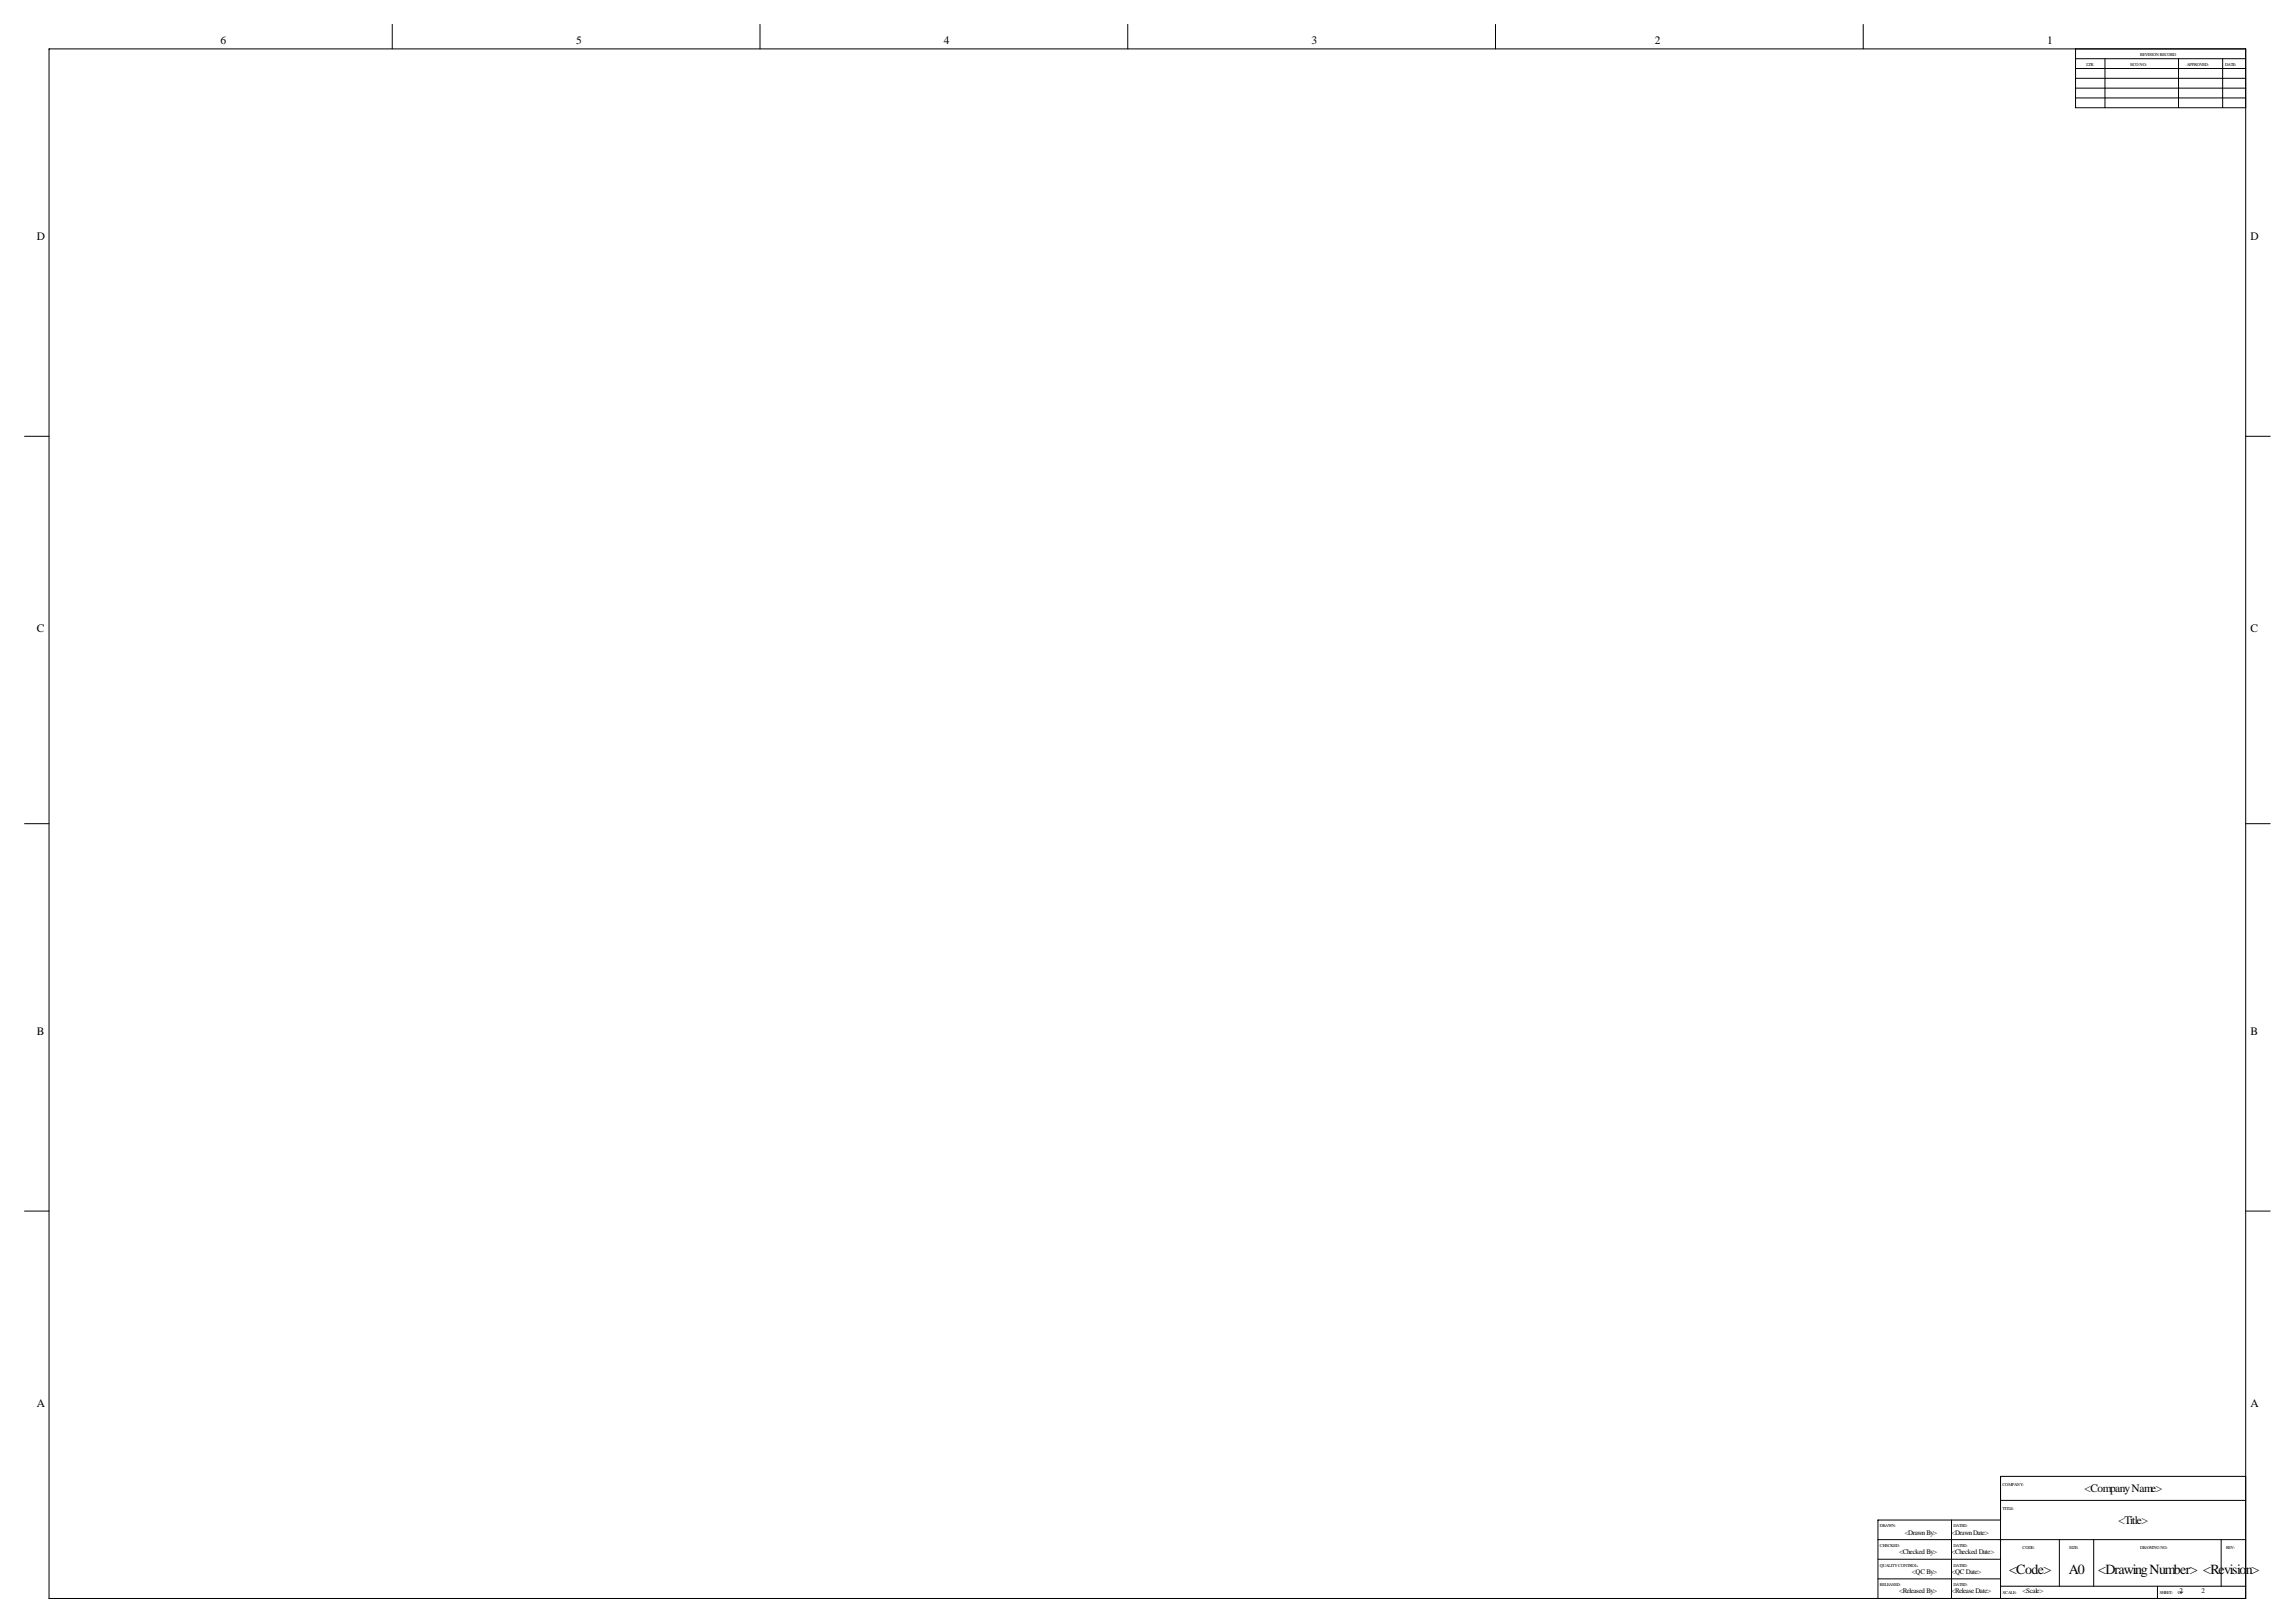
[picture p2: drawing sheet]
<svg xmlns="http://www.w3.org/2000/svg" width="1189mm" height="841mm" viewBox="0 0 1189 841" stroke-linecap="round" stroke-linejoin="round" font-family="sans-serif">
<defs><g id="words">
<g font-size="7.3">
<text x="1041" y="815">&lt;Code&gt;</text>
<text x="1072" y="815">A0</text>
<text x="1087" y="815">&lt;Drawing Number&gt; &lt;Revision&gt;</text>
</g>
<g font-size="5.9">
<text x="114" y="23">6</text>
<text x="298" y="23">5</text>
<text x="489" y="23">4</text>
<text x="679" y="23">3</text>
<text x="857" y="23">2</text>
<text x="1060" y="23">1</text>
<text x="19" y="124">D</text>
<text x="1166" y="124">D</text>
<text x="19" y="328">C</text>
<text x="1166" y="328">C</text>
<text x="19" y="536">B</text>
<text x="1166" y="536">B</text>
<text x="19" y="729">A</text>
<text x="1166" y="729">A</text>
<text x="1080" y="773">&lt;Company Name&gt;</text>
<text x="1097" y="789">&lt;Title&gt;</text>
</g>
<g font-size="3.6">
<text x="987" y="795">&lt;Drawn By&gt;</text>
<text x="1011" y="795">&lt;Drawn Date&gt;</text>
<text x="984" y="805">&lt;Checked By&gt;</text>
<text x="1011" y="805">&lt;Checked Date&gt;</text>
<text x="990" y="815">&lt;QC By&gt;</text>
<text x="1011" y="815">&lt;QC Date&gt;</text>
<text x="984" y="825">&lt;Released By&gt;</text>
<text x="1011" y="825">&lt;Release Date&gt;</text>
<text x="1048" y="825">&lt;Scale&gt;</text>
<text x="1129" y="825">2</text>
<text x="1140" y="825">2</text>
</g>
<g font-size="2.3">
<text x="1109" y="29">REVISION RECORD</text>
<text x="1081" y="34">LTR</text>
<text x="1104" y="34">ECO NO:</text>
<text x="1133" y="34">APPROVED:</text>
<text x="1153" y="34">DATE:</text>
<text x="1037" y="770">COMPANY:</text>
<text x="1037" y="782">TITLE:</text>
<text x="974" y="791">DRAWN:</text>
<text x="1012" y="791">DATED:</text>
<text x="974" y="801">CHECKED:</text>
<text x="1012" y="801">DATED:</text>
<text x="1048" y="803">CODE:</text>
<text x="1072" y="803">SIZE:</text>
<text x="1109" y="803">DRAWING NO:</text>
<text x="1153" y="803">REV:</text>
<text x="974" y="811">QUALITY CONTROL:</text>
<text x="1012" y="811">DATED:</text>
<text x="974" y="822">RELEASED:</text>
<text x="1012" y="822">DATED:</text>
<text x="1038" y="825">SCALE:</text>
<text x="1119" y="825">SHEET:</text>
<text x="1128" y="825">OF</text>
</g>
</g></defs>
<g fill="none" stroke="#000" stroke-width=".52">
<path d="M203 13v12M394 13v12M584 13v12M775 13v12M965 13v12M25 25h1138v803h-1138zM1075 25v31h88M1075 30h88M1075 35h88M1090 30v26M1129 30v26M1151 30v26"/>
<path d="M1075 41h88M1075 46h88M1075 51h88M13 226h12M1163 226h13M13 427h12M1163 427h13M13 627h12M1163 627h13M1036 777h127M1163 765h-127v63M973 797h190"/>
<path d="M1011 787v41M1036 787h-63v41M1067 797v25M1085 797v25M1151 797v25M973 808h63M973 818h63M1036 822h127M1118 822v6"/>
</g>
<use href="#words"/>
</svg>
